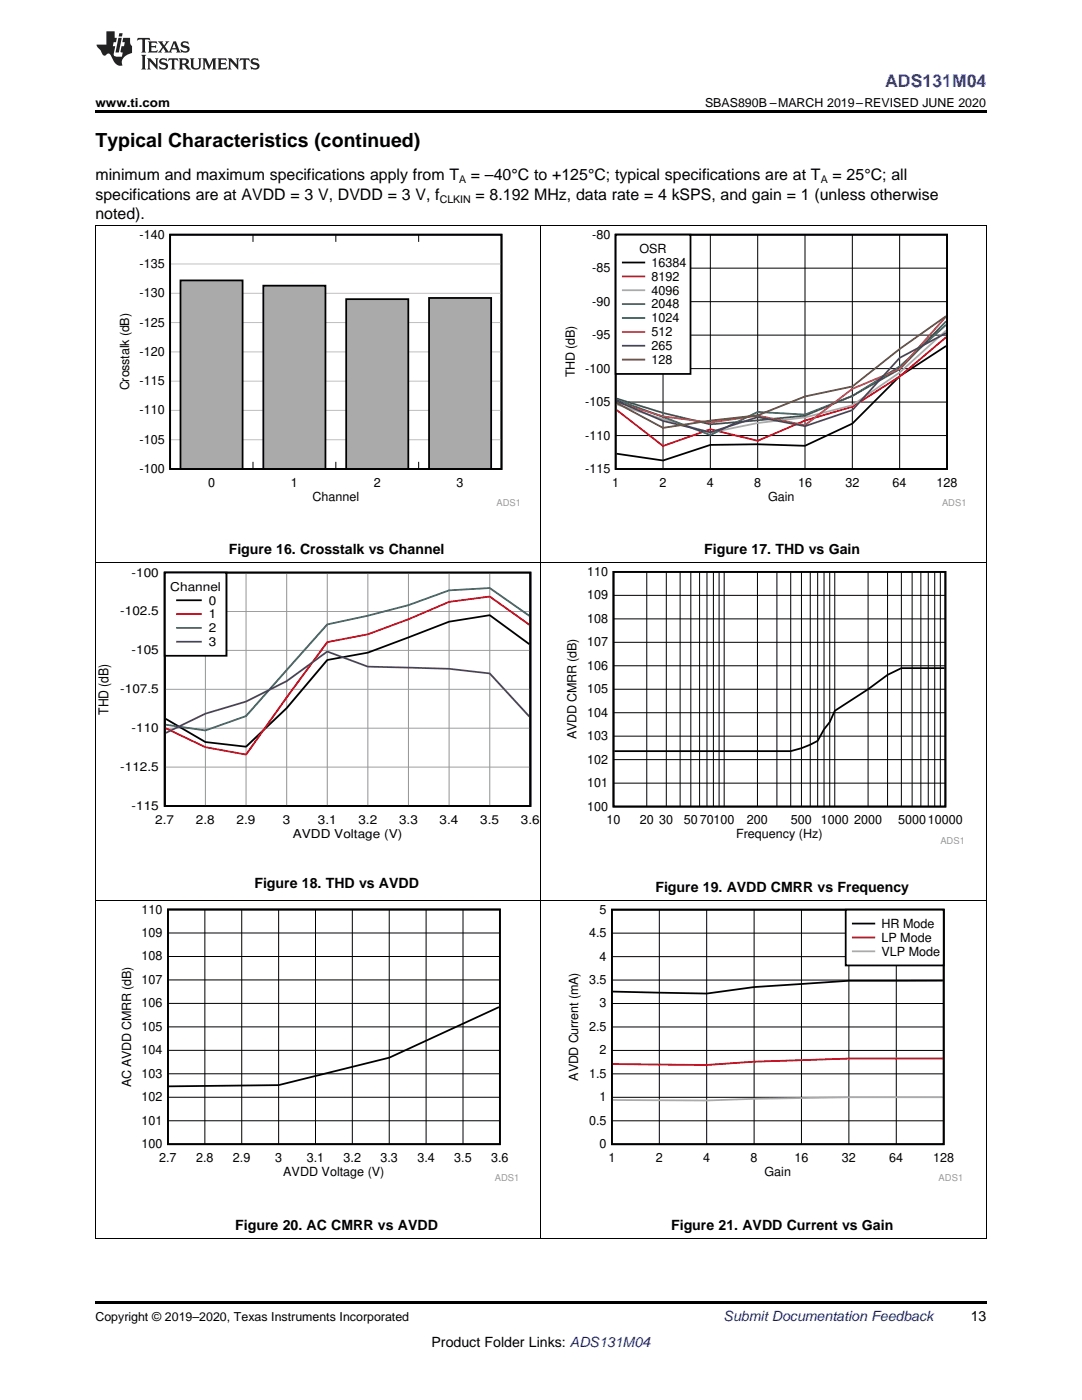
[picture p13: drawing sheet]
<svg xmlns="http://www.w3.org/2000/svg" width="216mm" height="279mm" viewBox="0 0 216 279" stroke-linecap="round" stroke-linejoin="round" font-family="sans-serif">
<defs><g id="words">
<text font-size="3.9" x="19" y="29.3">Typical Characteristics (continued)</text>
<text font-size="3.5" fill="#00f" x="176.6" y="17.3">ADS131M04</text>
<g font-size="3.2">
<text x="19" y="36">minimum and maximum specifications apply from T</text>
<text x="94" y="36">= –40°C to +125°C; typical specifications are at T</text>
<text x="166.1" y="36">= 25°C; all</text>
<text x="19" y="39.9">specifications are at AVDD = 3 V, DVDD = 3 V, f</text>
<text x="94.9" y="39.9">= 8.192 MHz, data rate = 4 kSPS, and gain = 1 (unless otherwise</text>
<text x="19" y="43.7">noted).</text>
</g>
<g font-size="2.8">
<text x="45.6" y="110.6">Figure 16. Crosstalk vs Channel</text>
<text x="140.5" y="110.6">Figure 17. THD vs Gain</text>
<text x="50.8" y="177.3">Figure 18. THD vs AVDD</text>
<text x="130.8" y="178">Figure 19. AVDD CMRR vs Frequency</text>
<text x="47" y="245.4">Figure 20. AC CMRR vs AVDD</text>
<text x="133.9" y="245.4">Figure 21. AVDD Current vs Gain</text>
<text x="193.7" y="263.6">13</text>
<text x="86.1" y="268.9">Product Folder Links: ADS131M04</text>
</g>
<text font-size="2.8" fill="#0000c8" x="144.4" y="263.6">Submit Documentation Feedback</text>
<text font-size="2.7" x="21.6" y="142.7" transform="rotate(-90 21.6 142.7)">THD (dB)</text>
<g font-size="2.5">
<text x="19" y="21.4">www.ti.com</text>
<text x="140.7" y="21.4">SBAS890B –MARCH 2019–REVISED JUNE 2020</text>
<text x="27.9" y="47.6">-140</text>
<text x="118.2" y="47.6">-80</text>
<text x="27.9" y="53.5">-135</text>
<text x="127.6" y="50.5">OSR</text>
<text x="130" y="53.2">16384</text>
<text x="27.9" y="59.3">-130</text>
<text x="118.2" y="54.3">-85</text>
<text x="130" y="56">8192</text>
<text x="130" y="58.8">4096</text>
<text x="27.9" y="65.2">-125</text>
<text x="118.2" y="61">-90</text>
<text x="130" y="61.5">2048</text>
<text x="130" y="64.3">1024</text>
<text x="27.9" y="71">-120</text>
<text x="118.2" y="67.7">-95</text>
<text x="130" y="67.1">512</text>
<text x="130" y="69.9">265</text>
<text x="25.8" y="77.9" transform="rotate(-90 25.8 77.9)">Crosstalk (dB)</text>
<text x="27.9" y="76.9">-115</text>
<text x="114.7" y="75.3" transform="rotate(-90 114.7 75.3)">THD (dB)</text>
<text x="116.8" y="74.4">-100</text>
<text x="130" y="72.6">128</text>
<text x="27.9" y="82.7">-110</text>
<text x="116.8" y="81">-105</text>
<text x="27.9" y="88.6">-105</text>
<text x="116.8" y="87.7">-110</text>
<text x="27.9" y="94.4">-100</text>
<text x="116.8" y="94.4">-115</text>
<text x="41.5" y="97.2">0</text>
<text x="58" y="97.2">1</text>
<text x="62.3" y="99.9">Channel</text>
<text x="74.6" y="97.2">2</text>
<text x="91.1" y="97.2">3</text>
<text x="122.2" y="97.2">1</text>
<text x="131.6" y="97.2">2</text>
<text x="141" y="97.2">4</text>
<text x="150.5" y="97.2">8</text>
<text x="153.3" y="99.9">Gain</text>
<text x="159.2" y="97.2">16</text>
<text x="168.7" y="97.2">32</text>
<text x="178.1" y="97.2">64</text>
<text x="186.9" y="97.2">128</text>
<text x="117.1" y="119.6">109</text>
<text x="117.1" y="114.9">110</text>
<text x="117.1" y="124.3">108</text>
<text x="117.1" y="129">107</text>
<text x="117.1" y="133.7">106</text>
<text x="117.1" y="143">104</text>
<text x="117.1" y="138.4">105</text>
<text x="115" y="147.5" transform="rotate(-90 115 147.5)">AVDD CMRR (dB)</text>
<text x="117.1" y="147.7">103</text>
<text x="117.1" y="152.4">102</text>
<text x="117.1" y="161.8">100</text>
<text x="117.1" y="157.1">101</text>
<text x="121" y="164.5">10</text>
<text x="127.7" y="164.5">20</text>
<text x="131.6" y="164.5">30</text>
<text x="136.4" y="164.5">50</text>
<text x="139.7" y="164.5">70100</text>
<text x="146.9" y="167.3">Frequency (Hz)</text>
<text x="149" y="164.5">200</text>
<text x="157.8" y="164.5">500</text>
<text x="163.8" y="164.5">1000</text>
<text x="170.4" y="164.5">2000</text>
<text x="179.2" y="164.5">500010000</text>
<text x="28.2" y="182.3">110</text>
<text x="119.6" y="182.3">5</text>
<text x="175.9" y="185.2">HR Mode</text>
<text x="28.2" y="191.7">108</text>
<text x="28.2" y="187">109</text>
<text x="117.5" y="187">4.5</text>
<text x="119.6" y="191.7">4</text>
<text x="175.9" y="187.9">LP Mode</text>
<text x="175.9" y="190.7">VLP Mode</text>
<text x="28.2" y="196.4">107</text>
<text x="117.5" y="196.4">3.5</text>
<text x="28.2" y="201">106</text>
<text x="119.6" y="201.1">3</text>
<text x="28.2" y="205.7">105</text>
<text x="117.5" y="205.8">2.5</text>
<text x="28.2" y="215.1">103</text>
<text x="28.2" y="210.4">104</text>
<text x="115.4" y="215.7" transform="rotate(-90 115.4 215.7)">AVDD Current (mA)</text>
<text x="117.5" y="215.1">1.5</text>
<text x="119.6" y="210.4">2</text>
<text x="26.1" y="216.9" transform="rotate(-90 26.1 216.9)">AC AVDD CMRR (dB)</text>
<text x="28.2" y="219.8">102</text>
<text x="119.6" y="219.8">1</text>
<text x="28.2" y="224.5">101</text>
<text x="117.5" y="224.5">0.5</text>
<text x="28.2" y="229.1">100</text>
<text x="31.8" y="231.9">2.7</text>
<text x="39.1" y="231.9">2.8</text>
<text x="46.5" y="231.9">2.9</text>
<text x="54.9" y="231.9">3</text>
<text x="61.2" y="231.9">3.1</text>
<text x="68.6" y="231.9">3.2</text>
<text x="75.9" y="231.9">3.3</text>
<text x="83.3" y="231.9">3.4</text>
<text x="90.6" y="231.9">3.5</text>
<text x="98" y="231.9">3.6</text>
<text x="119.6" y="229.2">0</text>
<text x="121.4" y="231.9">1</text>
<text x="130.9" y="231.9">2</text>
<text x="140.3" y="231.9">4</text>
<text x="149.8" y="231.9">8</text>
<text x="158.5" y="231.9">16</text>
<text x="168" y="231.9">32</text>
<text x="177.4" y="231.9">64</text>
<text x="186.2" y="231.9">128</text>
<text x="56.5" y="234.7">AVDD Voltage (V)</text>
<text x="152.5" y="234.7">Gain</text>
<text x="19" y="263.6">Copyright © 2019–2020, Texas Instruments Incorporated</text>
</g>
<g font-size="2.4">
<text x="26.3" y="115.1">-100</text>
<text x="34" y="117.9">Channel</text>
<text x="24" y="122.8">-102.5</text>
<text x="41.6" y="120.6">0</text>
<text x="41.6" y="123.4">1</text>
<text x="26.3" y="130.6">-105</text>
<text x="41.6" y="126.2">2</text>
<text x="41.6" y="128.9">3</text>
<text x="24" y="138.4">-107.5</text>
<text x="26.3" y="146.1">-110</text>
<text x="24" y="153.9">-112.5</text>
<text x="26.3" y="161.6">-115</text>
<text x="31" y="164.4">2.7</text>
<text x="39.1" y="164.4">2.8</text>
<text x="47.2" y="164.4">2.9</text>
<text x="56.4" y="164.4">3</text>
<text x="58.4" y="167.2">AVDD Voltage (V)</text>
<text x="63.4" y="164.4">3.1</text>
<text x="71.5" y="164.4">3.2</text>
<text x="79.6" y="164.4">3.3</text>
<text x="87.7" y="164.4">3.4</text>
<text x="95.8" y="164.4">3.5</text>
<text x="103.9" y="164.4">3.6</text>
</g>
<g font-size="2.1">
<text x="87.7" y="40.5">CLKIN</text>
<text x="91.6" y="36.6">A</text>
<text x="163.8" y="36.6">A</text>
</g>
<g font-size="1.9" fill="#999">
<text x="99.1" y="101">ADS1</text>
<text x="188" y="101">ADS1</text>
<text x="187.6" y="168.4">ADS1</text>
<text x="98.7" y="235.8">ADS1</text>
<text x="187.3" y="235.8">ADS1</text>
</g>
</g></defs>
<path d="M19 259.7h177.8v.5h-177.8z" fill="#000"/>
<g fill="none" stroke="#000" stroke-width=".2">
<path d="M19.1 179.8v67.4M107.9 179.8v67.4M196.8 179.8v67.4M33.5 195.6h66.3M33.5 190.9h66.3M33.5 186.2h66.3M40.9 181.5v46.9M48.2 181.5v46.9M55.6 181.5v46.9M63 181.5v46.9M70.3 181.5v46.9M77.7 181.5v46.9"/>
<path d="M85 181.5v46.9M92.4 181.5v46.9M122.1 190.9h66.2M122.1 186.2h66.2M122.1 195.6h66.2M131.6 181.5v46.9M141 181.5v46.9M150.5 181.5v46.9M159.9 181.5v46.9M169.4 181.5v46.9M178.8 181.5v46.9M33.5 219h66.3"/>
<path d="M33.5 214.3h66.3M33.5 209.6h66.3M33.5 204.9h66.3M33.5 200.3h66.3M122.1 219h66.2M122.1 214.3h66.2M122.1 209.6h66.2M122.1 205h66.2M122.1 200.3h66.2M33.5 223.7h66.3M122.1 223.7h66.2M19 247.1h177.8"/>
</g>
<path d="M33.5 181.5h66.2v46.9h-66.2zM122.1 181.5h66.2v46.9h-66.2zM188.1 195.7h-18.7l-18.9 1.3-9.5 1.3-18.7-.4M99.6 201l-21.9 10.1-22.1 5.5-21.9 .2" fill="none" stroke="#000" stroke-width=".35"/>
<path d="M188.1 211.2a531.5 531.5 0 0 0-47.1 1.3l-18.7-.1" fill="none" stroke="#f00" stroke-width=".35"/>
<path d="M188.1 219a1027.8 1027.8 0 0 0-47.1 .6l-18.7-.1" fill="none" stroke="#aaa" stroke-width=".35"/>
<path d="M168.7 181.5h19.6v11.2h-19.6z" fill-rule="evenodd" fill="#fff"/>
<path d="M122.4 114.1h66.2v46.9h-66.2zM188.5 133.3h-8.6l-2.8 1.4-3.9 2.9-6.6 4.3-1 2.2-1.2 1.5-1.2 2.3-3.3 1.4-2.1 .6h-35.2M168.7 181.5h19.6v11.2h-19.6zM170.2 184.3h4.3" fill="none" stroke="#000" stroke-width=".35"/>
<path d="M170.2 187.1h4.3" fill="none" stroke="#f00" stroke-width=".35"/>
<path d="M170.2 189.9h4.3" fill="none" stroke="#aaa" stroke-width=".35"/>
<g fill="none" stroke="#000" stroke-width=".2">
<path d="M19.1 112.4v67.4M107.9 112.4v67.4M122.4 118.8h66.3M129.1 114.1v46.9M133 114.1v46.9M135.7 114.1v46.9M137.8 114.1v46.9M139.6 114.1v46.9M141.1 114.1v46.9M142.4 114.1v46.9M143.5 114.1v46.9M144.5 114.1v46.9"/>
<path d="M151.1 114.1v46.9M155 114.1v46.9M157.8 114.1v46.9M159.9 114.1v46.9M161.7 114.1v46.9M163.2 114.1v46.9M164.4 114.1v46.9M165.6 114.1v46.9M166.6 114.1v46.9M173.2 114.1v46.9M177.1 114.1v46.9M179.9 114.1v46.9"/>
<path d="M182 114.1v46.9M183.7 114.1v46.9M185.2 114.1v46.9M186.5 114.1v46.9M187.6 114.1v46.9M196.8 112.4v67.4M122.4 137.6h66.3M122.4 132.9h66.3M122.4 128.2h66.3M122.4 123.5h66.3M122.4 156.3h66.3M122.4 151.6h66.3"/>
<path d="M122.4 146.9h66.3M122.4 142.2h66.3M19 179.7h177.8"/>
</g>
<path d="M32.9 114.3h72.9v46.6h-72.9zM105.6 128.6l-7.9-5.8-8.1 1.3-16.2 6.1-8.1 1.5-8.1 9.6-8.1 7.7-8.1-.9-7.9-4.6" fill="none" stroke="#000" stroke-width=".37"/>
<g fill="none" stroke="#999" stroke-width=".2">
<path d="M41 114.3v46.6M49.1 114.3v46.6M57.2 114.3v46.6M65.3 114.3v46.6M73.4 114.3v46.6M81.5 114.3v46.6M89.6 114.3v46.6M97.7 114.3v46.6M32.9 137.6h72.9M32.9 129.8h72.9M32.9 122h72.9M32.9 153.1h72.9"/>
<path d="M32.9 145.3h72.9"/>
</g>
<path d="M105.6 124.7l-7.9-5.6-8.1 1-8.1 3.5-8.1 3-8.1 1.6-8.1 11-8.1 11.4-8.1-1.5-7.9-3.8" fill="none" stroke="#f00" stroke-width=".37"/>
<path d="M105.6 122.9l-7.9-5.5-8.1 .4-8.1 3-8.1 2.1-8.1 1.7-16.2 18.3-8.1 2.9-7.9-1.2" fill="none" stroke="#295c75" stroke-width=".37"/>
<path d="M105.6 143l-7.9-8.6-8.1-.9-16.2-.5-8.1-3-8.1 5.9-8.1 4.1-8.1 2.4-7.9 3.9" fill="none" stroke="#68275f" stroke-width=".37"/>
<path d="M32.9 114.3h12.3v16.6h-12.3z" fill-rule="evenodd" fill="#fff"/>
<path d="M32.9 114.3h12.3v16.6h-12.3zM35.3 119.8h4.8" fill="none" stroke="#000" stroke-width=".37"/>
<path d="M35.3 122.6h4.8" fill="none" stroke="#f00" stroke-width=".37"/>
<path d="M35.3 125.3h4.8" fill="none" stroke="#295c75" stroke-width=".37"/>
<path d="M35.3 128.1h4.8" fill="none" stroke="#68275f" stroke-width=".37"/>
<path d="M19.1 45v67.4M50.5 46.8v1.5M67 46.8v1.5M83.5 46.8v1.5M107.9 45v67.4M196.8 45v67.4M50.5 92.2v1.4M67 92.2v1.4M83.5 92.2v1.4M19 112.3h177.8" fill="none" stroke="#000" stroke-width=".2"/>
<path d="M33.9 46.8h66.2v46.8h-66.2z" fill="none" stroke="#000" stroke-width=".35"/>
<path d="M33.9 58.5h66.2M33.9 52.7h66.2M33.9 76.1h66.2M33.9 70.2h66.2M33.9 64.4h66.2M33.9 87.8h66.2M33.9 81.9h66.2" fill="none" stroke="#c0c0c0" stroke-width=".2"/>
<path d="M36 56h12.4v37.6h-12.4z" fill-rule="evenodd" fill="#aaa"/>
<path d="M36 56h12.4v37.6h-12.4z" fill="none" stroke="#000" stroke-width=".35"/>
<path d="M52.5 57h12.5v36.6h-12.5z" fill-rule="evenodd" fill="#aaa"/>
<path d="M52.5 57h12.4v36.6h-12.4z" fill="none" stroke="#000" stroke-width=".35"/>
<path d="M69.1 59.7h12.4v33.9h-12.4z" fill-rule="evenodd" fill="#aaa"/>
<path d="M69.1 59.7h12.4v33.9h-12.4z" fill="none" stroke="#000" stroke-width=".35"/>
<path d="M85.6 59.5h12.4v34.1h-12.4z" fill-rule="evenodd" fill="#aaa"/>
<path d="M33.9 46.8h66.2v46.8h-66.2zM85.6 59.5h12.4v34.1h-12.4zM122.8 46.8h66.2v46.8h-66.2zM188.8 69l-9.3 6.1-9.4 9.4-9.5 4.5-9.4-.3-9.5 .1-9.4 3.1-9.3-1.4" fill="none" stroke="#000" stroke-width=".35"/>
<path d="M122.8 53.5h66.2M132.3 46.8v46.8M141.7 46.8v46.8M151.2 46.8v46.8M160.6 46.8v46.8M170.1 46.8v46.8M179.5 46.8v46.8M122.8 73.6h66.2M122.8 66.9h66.2M122.8 60.2h66.2M122.8 86.9h66.2M122.8 80.2h66.2" fill="none" stroke="#000" stroke-width=".2"/>
<path d="M188.8 67.3l-9.3 7.8-9.4 6.1-9.5 2.7-9.4 4.1-9.5-2.3-9.4 3.3-9.3-7.2" fill="none" stroke="#f00" stroke-width=".35"/>
<path d="M188.8 66l-9.3 8.3-9.4 6.6-9.5 2.4-9.4 1.1-9.5 1.9-9.4-2.7-9.3-2.9" fill="none" stroke="#aaa" stroke-width=".35"/>
<path d="M188.8 64.8l-9.3 8.3-9.4 5.9-9.5 3.7-9.4-.5-9.5 4.6-18.7-7" fill="none" stroke="#295c75" stroke-width=".35"/>
<path d="M188.8 64.1l-9.3 9.6-9.4 5.3-9.5 4-18.9 1.7-9.4-2.3-9.3-2.9" fill="none" stroke="#286b49" stroke-width=".35"/>
<path d="M188.8 63.2l-9.3 10.4-9.4 4-9.5 7.3-9.4-2-9.5 1.4-9.4-1.2-9.3-2.9" fill="none" stroke="#9e3a3a" stroke-width=".35"/>
<path d="M188.8 66.5l-9.3 4.9-9.4 10.4-9.5 3.3-9.4-1.9-9.5 3.1-9.4-2.3-9.3-4" fill="none" stroke="#68275f" stroke-width=".35"/>
<path d="M188.8 63.1l-9.3 6.6-9.4 7.4-9.5 2-9.4 3.8-9.5 1-9.4 1.5-9.3-5" fill="none" stroke="#6b5028" stroke-width=".35"/>
<path d="M122.8 46.8h15v27.8h-15z" fill-rule="evenodd" fill="#fff"/>
<path d="M122.8 46.8h15v27.8h-15zM124.3 52.4h4.3" fill="none" stroke="#000" stroke-width=".35"/>
<path d="M124.3 55.2h4.3" fill="none" stroke="#f00" stroke-width=".35"/>
<path d="M124.3 57.9h4.3" fill="none" stroke="#aaa" stroke-width=".35"/>
<path d="M124.3 60.7h4.3" fill="none" stroke="#295c75" stroke-width=".35"/>
<path d="M124.3 63.5h4.3" fill="none" stroke="#286b49" stroke-width=".35"/>
<path d="M124.3 66.2h4.3" fill="none" stroke="#9e3a3a" stroke-width=".35"/>
<path d="M124.3 69h4.3" fill="none" stroke="#68275f" stroke-width=".35"/>
<path d="M124.3 71.8h4.3" fill="none" stroke="#6b5028" stroke-width=".35"/>
<path d="M19 45h177.8" fill="none" stroke="#000" stroke-width=".2"/>
<path d="M19 22h177.8v.5h-177.8z" fill="#000"/>
<g fill="#231f20">
<path d="M27.5 7.6l-.1 .5 .4-.2h.6v.1v2.1l-.2 .4h1l-.3-.4v-2.1l.1-.1h.5l.5 .2-.2-.5zM29.5 8.3l.2 .3v1.5l-.2 .4h1.8l.2-.6a1.04 1.04 0 0 1-1.3 .2v-.7h.6l.3 .2v-.6l-.3 .2h-.6v-.6l.8-.1 .4 .3-.2-.5zM31.5 8.3l.9 1.1-.9 1.1h.8l-.2-.2 .5-.7 .4 .7-.2 .2h1.5l-.1-.2 .1-.4h.9l.1 .4-.2 .2h1l-.3-.3-.7-1.9h-.5l-.9 2-.8-1 .9-1h-.8l.1 .3-.3 .5-.4-.6 .2-.2zM34.7 8.6l.4 1h-.7zM36.3 8.4a.63 .63 0 0 0-.2 .7 .63 .63 0 0 0 .6 .4l.6 .2 .1 .2a.75 .75 0 0 1-.7 .4 .75 .75 0 0 1-.6-.5l.1 .7 .1-.1a1.11 1.11 0 0 0 1.5-.6 1.13 1.13 0 0 0-1.2-.8l-.1-.4a1.04 1.04 0 0 1 1.2 .2l-.2-.5-.1 .1-.5-.2zM28.2 10.9l.2 .4v2.2l-.2 .4h1l-.3-.4v-2.2l.3-.4zM29.3 11.6l.3 .4v1.5l-.3 .4h.8l-.2-.4v-1.3l1.5 1.7v-1.9l.2-.4h-.7l.2 .4v.9l-1.1-1.3zM32 11.8a.62 .62 0 0 0-.2 .7 .62 .62 0 0 0 .6 .4l.6 .1 .1 .3a.76 .76 0 0 1-.7 .3 .76 .76 0 0 1-.6-.4l.1 .7 .1-.1a1.11 1.11 0 0 0 1.5-.6 1.13 1.13 0 0 0-1.2-.8l-.1-.4a1.04 1.04 0 0 1 1.2 .2l-.2-.6-.1 .1-.5-.1zM33.7 11.6l-.2 .6a.61 .61 0 0 1 .8-.3v1.6l-.2 .4h.9l-.2-.4v-1.6a.63 .63 0 0 1 .8 .3l-.2-.6zM35.6 11.6l.3 .4v1.5l-.3 .4h1l-.2-.2v-.8l.5 .2a.76 .76 0 0 0 1.2 .7l-1-1a.58 .58 0 0 0 .6-.5 .58 .58 0 0 0-.5-.6zM36.4 11.9h.1a.45 .45 0 0 1 .5 .1 .45 .45 0 0 1 .1 .5l-.7 .2zM37.9 11.6l.2 .2a2.17 2.17 0 0 0 .3 1.9 .99 .99 0 0 0 1.6-.6v-1.1l.2-.4h-.7l.2 .2a1.92 1.92 0 0 1-.2 1.8 .6 .6 0 0 1-.9-.5v-1.1l.2-.4zM40.4 11.6l.2 .4v1.5l-.2 .4h.7l-.2-.4v-1.4l.8 1.8 .8-1.8v1.4l-.2 .4h.9l-.2-.4v-1.5l.2-.4h-.8l-.6 1.5-.6-1.5zM43.4 11.6l.2 .4v1.5l-.2 .4h1.8l.2-.6a1.04 1.04 0 0 1-1.3 .1v-.6h.5l.4 .2v-.6l-.4 .2h-.5v-.7h.8l.3 .3-.1-.6zM45.5 11.6l.2 .4v1.5l-.2 .4h.7l-.2-.4v-1.3l1.5 1.7v-1.9l.2-.4h-.7l.2 .4v.9l-1.1-1.3zM47.9 11.6l-.1 .6a.61 .61 0 0 1 .8-.3v1.6l-.3 .4h1l-.3-.4 .1-1.6a.63 .63 0 0 1 .7 .3l-.1-.6zM50.2 11.8a.62 .62 0 0 0-.2 .7 .62 .62 0 0 0 .6 .4l.6 .1 .2 .3a.76 .76 0 0 1-.8 .3 .76 .76 0 0 1-.6-.4l.1 .7 .2-.1a1.11 1.11 0 0 0 1.5-.6 1.13 1.13 0 0 0-1.3-.8l-.1-.4a1.04 1.04 0 0 1 1.2 .2l-.1-.6-.2 .1-.5-.1z"/>
<path d="M21.2 6.3v2.6h-1.9l.1 .4 .7 .9a.91 .91 0 0 0 1 .8 .56 .56 0 0 1 .5-.3 .56 .56 0 0 1 .5 .3l.4 .8a1.53 1.53 0 0 0 1.9 1.2 1.54 1.54 0 0 1 1-2.1l.9-.3v-1.4a1.52 1.52 0 0 1-.3-1.6h-1.4l-.2 .8h.5l-.2 .8h-.4l-.2 1v.2l.4 .1-.2 .8a1.93 1.93 0 0 1-1.6-.3l.3-1.8h-.5l.2-.8h.4l.2-.8h-.4v-1.3zM23.6 7.6l-.6 2.9h.7l.6-2.9zM23.8 6.6l-.1 .7h.6l.2-.7z"/>
</g>
<use href="#words"/>
</svg>
